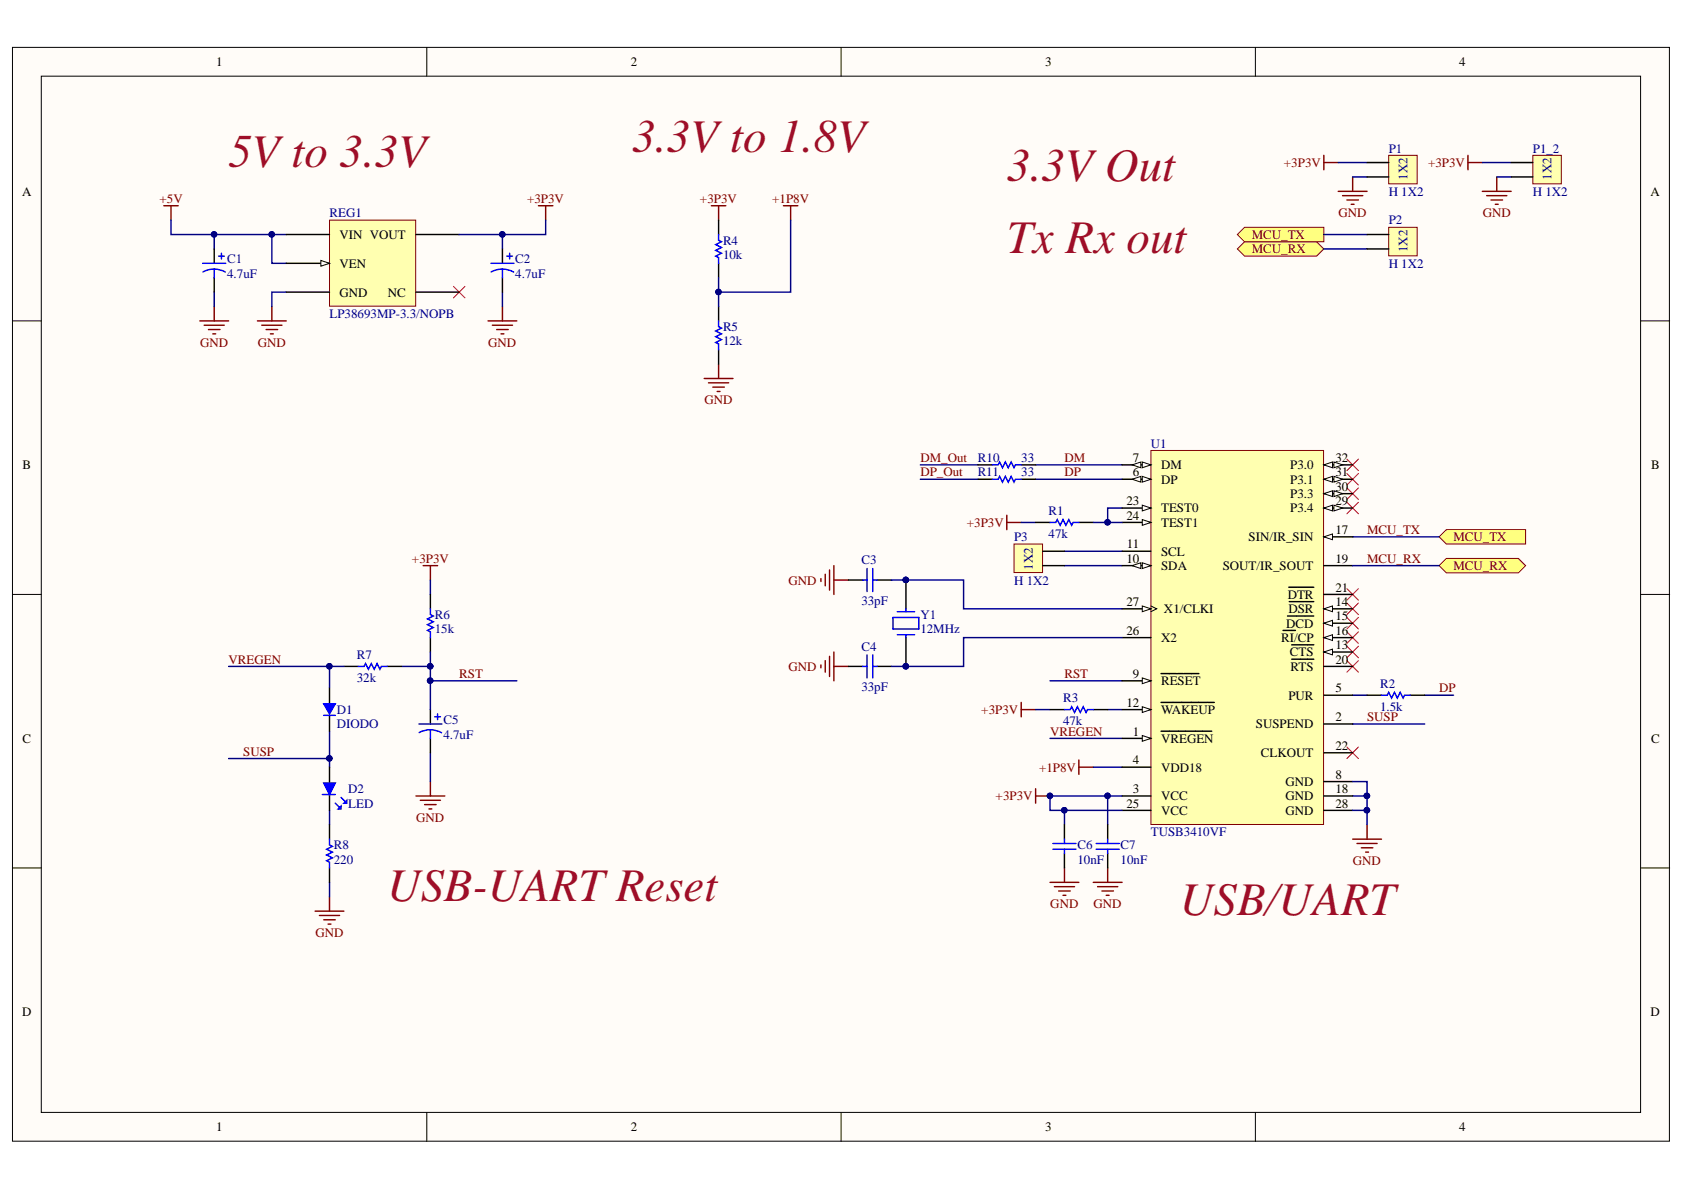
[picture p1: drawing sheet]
<svg xmlns="http://www.w3.org/2000/svg" width="297mm" height="210mm" viewBox="0 0 297 210" stroke-linecap="round" stroke-linejoin="round" font-family="sans-serif">
<defs><g id="words">
<g font-size="8.2" fill="#9e0e29">
<text x="40.3" y="29.4">5Vto 3.3V</text>
<text x="111.5" y="26.9">3.3V to 1.8V</text>
<text x="177.6" y="32">3.3V Out</text>
<text x="177.6" y="44.7">Tx Rx out</text>
<text x="68.3" y="158.9">USB-UART Reset</text>
<text x="208.1" y="161.5">USB/UART</text>
</g>
<g font-size="2.3">
<text x="38.2" y="11.7">1</text>
<text x="111.2" y="11.7">2</text>
<text x="184.3" y="11.7">3</text>
<text x="257.4" y="11.7">4</text>
<text x="3.9" y="34.5">A</text>
<text x="291.1" y="34.5">A</text>
<text x="59.9" y="47.2">VEN</text>
<text x="59.9" y="42.1">VIN VOUT</text>
<text x="59.9" y="52.3">GND</text>
<text x="68.4" y="52.3">NC</text>
<text x="4" y="82.8">B</text>
<text x="199.8" y="81.5">7</text>
<text x="204.8" y="82.8">DM</text>
<text x="227.6" y="82.8">P3.0</text>
<text x="235.6" y="81.5">32</text>
<text x="291.2" y="82.8">B</text>
<text x="198.7" y="89.1">23</text>
<text x="199.8" y="84">6</text>
<text x="204.8" y="85.3">DP</text>
<text x="227.6" y="87.9">P3.3</text>
<text x="227.6" y="85.3">P3.1</text>
<text x="235.6" y="89.1">29</text>
<text x="235.6" y="86.6">30</text>
<text x="235.6" y="84">31</text>
<text x="198.7" y="91.7">24</text>
<text x="204.8" y="90.4">TEST0</text>
<text x="204.8" y="92.9">TEST1</text>
<text x="220.2" y="95.5">SIN/IR_SIN</text>
<text x="227.6" y="90.4">P3.4</text>
<text x="235.6" y="94.2">17</text>
<text x="198.7" y="99.3">10</text>
<text x="198.8" y="96.7">11</text>
<text x="204.8" y="100.5">SDA</text>
<text x="204.8" y="98">SCL</text>
<text x="215.7" y="100.5">SOUT/IR_SOUT</text>
<text x="235.6" y="99.3">19</text>
<text x="198.7" y="106.9">27</text>
<text x="227.1" y="105.6">DTR</text>
<text x="235.6" y="106.9">14</text>
<text x="235.6" y="104.4">21</text>
<text x="198.7" y="112">26</text>
<text x="204.8" y="113.2">X2</text>
<text x="205.3" y="108.2">X1/CLKI</text>
<text x="226" y="113.2">RI/CP</text>
<text x="226.9" y="110.7">DCD</text>
<text x="227.3" y="108.2">DSR</text>
<text x="235.6" y="109.4">15</text>
<text x="235.6" y="112">16</text>
<text x="199.8" y="119.6">9</text>
<text x="227.5" y="115.8">CTS</text>
<text x="227.6" y="118.3">RTS</text>
<text x="235.6" y="114.5">13</text>
<text x="235.6" y="117">20</text>
<text x="198.7" y="124.7">12</text>
<text x="204.8" y="120.9">RESET</text>
<text x="204.8" y="125.9">WAKEUP</text>
<text x="227.3" y="123.4">PUR</text>
<text x="235.6" y="122.1">5</text>
<text x="4" y="131">C</text>
<text x="199.8" y="129.8">1</text>
<text x="204.8" y="131">VREGEN</text>
<text x="221.5" y="128.5">SUSPEND</text>
<text x="235.6" y="127.2">2</text>
<text x="291.2" y="131">C</text>
<text x="199.8" y="134.8">4</text>
<text x="204.8" y="136.1">VDD18</text>
<text x="222.4" y="133.6">CLKOUT</text>
<text x="235.6" y="137.4">8</text>
<text x="235.6" y="132.3">22</text>
<text x="198.7" y="142.4">25</text>
<text x="199.8" y="139.9">3</text>
<text x="204.8" y="141.2">VCC</text>
<text x="204.8" y="143.7">VCC</text>
<text x="226.8" y="138.6">GND</text>
<text x="226.8" y="141.2">GND</text>
<text x="226.8" y="143.7">GND</text>
<text x="235.6" y="139.9">18</text>
<text x="235.6" y="142.4">28</text>
<text x="3.9" y="179.2">D</text>
<text x="291.1" y="179.2">D</text>
<text x="38.2" y="199.6">1</text>
<text x="111.2" y="199.6">2</text>
<text x="184.3" y="199.6">3</text>
<text x="257.4" y="199.6">4</text>
</g>
<g font-size="2.3" fill="#800000">
<text x="226.5" y="29.5">+3P3V</text>
<text x="251.9" y="29.5">+3P3V</text>
<text x="28.1" y="35.8">+5V</text>
<text x="93" y="35.8">+3P3V</text>
<text x="123.5" y="35.8">+3P3V</text>
<text x="136.2" y="35.8">+1P8V</text>
<text x="236.1" y="38.3">GND</text>
<text x="261.5" y="38.3">GND</text>
<text x="220.8" y="44.7">MCU_RX</text>
<text x="220.8" y="42.1">MCU_TX</text>
<text x="35.3" y="61.2">GND</text>
<text x="45.5" y="61.2">GND</text>
<text x="86.1" y="61.2">GND</text>
<text x="124.3" y="71.3">GND</text>
<text x="162.3" y="81.5">DM_Out</text>
<text x="187.8" y="81.5">DM</text>
<text x="162.3" y="84">DP_Out</text>
<text x="187.8" y="84">DP</text>
<text x="170.5" y="92.9">+3P3V</text>
<text x="241.1" y="94.2">MCU_TX</text>
<text x="256.4" y="95.5">MCU_TX</text>
<text x="72.7" y="99.3">+3P3V</text>
<text x="241.1" y="99.3">MCU_RX</text>
<text x="256.4" y="100.5">MCU_RX</text>
<text x="139.1" y="103.1">GND</text>
<text x="40.3" y="117">VREGEN</text>
<text x="81" y="119.6">RST</text>
<text x="139.1" y="118.3">GND</text>
<text x="187.8" y="119.6">RST</text>
<text x="173.1" y="125.9">+3P3V</text>
<text x="253.8" y="122.1">DP</text>
<text x="185.2" y="129.8">VREGEN</text>
<text x="241.1" y="127.2">SUSP</text>
<text x="42.9" y="133.3">SUSP</text>
<text x="183.3" y="136.1">+1P8V</text>
<text x="175.6" y="141.2">+3P3V</text>
<text x="73.4" y="145">GND</text>
<text x="238.6" y="152.6">GND</text>
<text x="185.3" y="160.2">GND</text>
<text x="192.9" y="160.2">GND</text>
<text x="55.6" y="165.3">GND</text>
</g>
<g font-size="2.3" fill="#000080">
<text x="244.9" y="26.9">P1</text>
<text x="270.4" y="26.9">P1_2</text>
<text x="244.9" y="34.5">H 1X2</text>
<text x="248.2" y="31.7" transform="rotate(-90 248.2 31.7)">1X2</text>
<text x="270.4" y="34.5">H 1X2</text>
<text x="273.7" y="31.7" transform="rotate(-90 273.7 31.7)">1X2</text>
<text x="58.1" y="38.3">REG1</text>
<text x="244.9" y="39.6">P2</text>
<text x="40.1" y="46.4">C1</text>
<text x="90.9" y="46.4">C2</text>
<text x="127.5" y="43.1">R4</text>
<text x="127.5" y="45.7">10k</text>
<text x="244.9" y="47.2">H 1X2</text>
<text x="248.2" y="44.5" transform="rotate(-90 248.2 44.5)">1X2</text>
<text x="40.1" y="49">4.7uF</text>
<text x="90.9" y="49">4.7uF</text>
<text x="58.1" y="56.1">LP38693MP-3.3/NOPB</text>
<text x="127.5" y="58.4">R5</text>
<text x="127.5" y="60.9">12k</text>
<text x="172.5" y="81.5">R10</text>
<text x="180.1" y="81.5">33</text>
<text x="203" y="79">U1</text>
<text x="172.5" y="84">R11</text>
<text x="180.1" y="84">33</text>
<text x="178.9" y="95.5">P3</text>
<text x="185" y="90.9">R1</text>
<text x="185" y="95">47k</text>
<text x="151.9" y="99.5">C3</text>
<text x="182.2" y="100.5" transform="rotate(-90 182.2 100.5)">1X2</text>
<text x="151.9" y="106.7">33pF</text>
<text x="178.9" y="103.1">H 1X2</text>
<text x="76.7" y="109.2">R6</text>
<text x="76.7" y="111.7">15k</text>
<text x="162.3" y="109.2">Y1</text>
<text x="162.3" y="111.7">12MHz</text>
<text x="62.9" y="116.3">R7</text>
<text x="151.9" y="114.8">C4</text>
<text x="59.4" y="125.9">D1</text>
<text x="62.9" y="120.3">32k</text>
<text x="151.9" y="121.9">33pF</text>
<text x="187.5" y="123.9">R3</text>
<text x="243.4" y="121.4">R2</text>
<text x="243.4" y="125.4">1.5k</text>
<text x="59.4" y="128.5">DIODO</text>
<text x="78.2" y="127.7">C5</text>
<text x="78.2" y="130.3">4.7uF</text>
<text x="187.5" y="128">47k</text>
<text x="61.4" y="139.9">D2</text>
<text x="61.4" y="142.4">LED</text>
<text x="58.9" y="149.8">R8</text>
<text x="190" y="149.8">C6</text>
<text x="197.7" y="149.8">C7</text>
<text x="203" y="147.5">TUSB3410VF</text>
<text x="58.9" y="152.3">220</text>
<text x="190" y="152.3">10nF</text>
<text x="197.7" y="152.3">10nF</text>
</g>
</g></defs>
<g fill="#fffcf8" stroke="#000" stroke-width=".18">
<path d="M2.2 8.4h292.3v192.9h-292.3z"/>
<path d="M7.3 13.4h282.1v182.8h-282.1z"/>
</g>
<path d="M75.3 8.4v5M148.4 8.4v5M221.4 8.4v5M2.2 56.6h5.1M289.4 56.6h5.1M2.2 104.9h5.1M289.4 104.9h5.1M2.2 153.1h5.1M289.4 153.1h5.1M75.3 196.3v5M148.4 196.3v5M221.4 196.3v5" fill="none" stroke="#000" stroke-width=".18"/>
<g fill="none" stroke="#800000" stroke-width=".25">
<path d="M28.9 36.3h2.5M30.2 36.3v2.5M95 36.3h2.5M96.2 36.3v2.5M125.5 36.3h2.5M126.8 36.3v2.5M138.2 36.3h2.5M139.5 36.3v2.5M35.2 56.6h5.1M36 57.4h3.6M36.8 58.1h2M37.5 58.9h.5"/>
<path d="M37.8 54.1v2.5M45.4 56.6h5.1M46.2 57.4h3.5M46.9 58.1h2.1M47.7 58.9h.5M48 54.1v2.5M86.1 56.6h5.1M86.8 57.4h3.6M87.6 58.1h2M88.4 58.9h.5M88.6 54.1v2.5M124.2 66.8h5.1"/>
<path d="M125 67.5h3.5M125.7 68.3h2.1M126.5 69h.5M126.8 64.2v2.6M74.6 99.8h2.6M75.9 99.8v2.5M147.1 99.8v5.1M177.6 90.9v2.5M177.6 92.2h2.5M144.8 102.1v.5M144.8 117.3v.5M145.6 101.3v2"/>
<path d="M145.6 116.5v2.1M146.3 100.5v3.6M146.3 115.8v3.5M147.1 115v5.1M147.1 102.3h2.5M147.1 117.5h2.5M75.9 137.9v2.5M180.1 123.9v2.5M180.1 125.2h2.6M182.7 139.1v2.6M190.3 134.1v2.5M190.3 135.3h2.5"/>
<path d="M58.1 158.2v2.5M73.4 140.4h5.1M74.1 141.2h3.6M74.9 141.9h2M75.7 142.7h.5M182.7 140.4h2.5M185.2 155.6h5.1M186 156.4h3.5M186.7 157.2h2.1M187.5 157.9h.5M187.8 153.1v2.5M192.8 155.6h5.1"/>
<path d="M193.6 156.4h3.6M194.4 157.2h2M195.1 157.9h.5M195.4 153.1v2.5M238.6 148h5.1M239.4 148.8h3.5M240.1 149.5h2.1M240.9 150.3h.5M241.1 145.5v2.5M55.6 160.7h5.1M56.3 161.5h3.6M57.1 162.2h2"/>
<path d="M57.9 163h.5"/>
</g>
<circle cx="185.2" cy="140.4" r=".48" fill="#000080" stroke="#000080" stroke-width=".18"/>
<g fill="none" stroke="#f00" stroke-width=".18">
<path d="M80 50.5l2 2M82 50.5l-2 2M237.6 116.5l2 2.1M237.6 111.5l2 2M237.6 114l2 2M237.6 108.9l2 2M237.6 106.4l2 2M237.6 103.8l2 2.1M239.6 116.5l-2 2.1M239.6 111.5l-2 2M239.6 114l-2 2M239.6 108.9l-2 2"/>
<path d="M239.6 106.4l-2 2M239.6 103.8l-2 2.1"/>
</g>
<g fill="#ffff80" stroke="#800000" stroke-width=".18">
<path d="M253.8 99.8l1.3-1.3h12.7l1.3 1.3-1.3 1.2h-12.7z" fill-rule="evenodd"/>
<path d="M253.8 94.7l1.3-1.3h14v2.6h-14z" fill-rule="evenodd"/>
</g>
<path d="M237.6 131.8l2 2M239.6 131.8l-2 2" fill="none" stroke="#f00" stroke-width=".18"/>
<g fill="#ffff80" stroke="#800000" stroke-width=".18">
<path d="M218.3 43.9l1.2-1.3h12.7l1.3 1.3-1.3 1.3h-12.7z" fill-rule="evenodd"/>
<path d="M218.3 41.4l1.2-1.3h14v2.5h-14z" fill-rule="evenodd"/>
</g>
<g fill="none" stroke="#800000" stroke-width=".25">
<path d="M233.5 27.4v2.5M233.5 28.7h2.6M236.1 33.8h5M236.8 34.5h3.6M237.6 35.3h2M238.3 36h.5M238.6 31.2v2.6M258.9 28.7h2.6M258.9 27.4v2.5M261.5 33.8h5.1M262.2 34.5h3.6M263 35.3h2"/>
<path d="M263.8 36h.5M264 31.2v2.6"/>
</g>
<path d="M237.6 88.6l2 2M237.6 86.1l2 2M237.6 83.5l2 2.1M237.6 81l2 2M239.6 88.6l-2 2M239.6 86.1l-2 2M239.6 83.5l-2 2.1M239.6 81l-2 2" fill="none" stroke="#f00" stroke-width=".18"/>
<g fill="none" stroke="#000080" stroke-width=".25">
<path d="M30.2 38.8v2.6h17.8M139.5 38.8v12.7h-12.7M236.1 28.7h5M238.6 31.2h2.5M261.5 28.7h5.1M264 31.2h2.6M37.8 41.4v2.5M37.8 51.5v2.6M50.5 51.5h-2.5v2.6M50.5 41.4h-2.5v5h2.5M88.6 41.4v2.5M88.6 51.5v2.6"/>
<path d="M233.5 43.9h7.6M233.5 41.4h7.6M162.3 82h10.2M162.3 84.5h10.2M180.1 92.2h2.6M182.7 82h15.2M182.7 84.5h15.2M187.8 99.8h10.1M187.8 97.2h10.1M197.9 89.6h-2.5v2.6M238.6 94.7h15.2M58.1 117.5v3.9"/>
<path d="M70.8 117.5h5.1M75.9 102.3v2.6M58.1 129v4.8h-17.8M58.1 133.8v1.5M75.9 120.1h15.3M75.9 132.8v5.1M182.7 125.2h2.5M185.2 120.1h12.7M185.2 130.2h12.7M192.8 135.3h5.1M195.4 125.2h2.5M238.6 127.7h12.7"/>
<path d="M238.6 122.6h2.5M251.3 122.6h5.1M58.1 142.9v2.6M58.1 155.6v2.6M187.8 142.9v2.6M197.9 140.4h-2.5v5.1M238.6 140.4h2.5M241.1 142.9v2.6"/>
</g>
<g fill="#000080" stroke="#000080" stroke-width=".18">
<circle cx="241.1" cy="140.4" r=".49"/>
<circle cx="241.1" cy="142.9" r=".49"/>
<circle cx="195.4" cy="92.1" r=".48"/>
<circle cx="58.1" cy="133.8" r=".48"/>
<circle cx="58.1" cy="117.5" r=".48"/>
<circle cx="75.9" cy="117.5" r=".49"/>
<circle cx="47.9" cy="41.3" r=".48"/>
<circle cx="37.8" cy="41.3" r=".48"/>
<circle cx="88.6" cy="41.3" r=".48"/>
<circle cx="126.7" cy="51.5" r=".48"/>
<circle cx="187.7" cy="142.9" r=".48"/>
<circle cx="195.4" cy="140.4" r=".48"/>
<circle cx="75.9" cy="120.1" r=".49"/>
</g>
<path d="M58.1 38.8h15.2v15.2h-15.2z" fill="#ffffb0" stroke="#800000" stroke-width=".18"/>
<path d="M50.5 46.4h7.6" fill="none" stroke="#000" stroke-width=".25"/>
<path d="M56.6 45.9l1.5 .5-1.5 .6z" fill="#fffcf8"/>
<path d="M56.6 45.9l1.5 .5-1.5 .6z" fill="none" stroke="#000" stroke-width=".18"/>
<g fill="none" stroke="#000" stroke-width=".25">
<path d="M126.8 38.8v2.6M37.8 43.9v2.5M37.8 49v2.5M50.5 51.5h7.6M50.5 41.4h7.6M73.4 51.5h7.6M73.4 41.4h7.6M88.6 43.9v2.5M88.6 49v2.5M126.8 46.4v2.6M126.8 54.1v2.5M126.8 61.7v2.5"/>
<path d="M172.5 84.5h2.5M172.5 82h2.5M180.1 84.5h2.6M180.1 82h2.6M182.7 92.2h2.5M190.3 92.2h2.5M60.7 117.5h2.5M68.3 117.5h2.5M75.9 104.9v2.5M75.9 112.5v2.5M185.2 125.2h2.6M192.8 125.2h2.6"/>
<path d="M241.1 122.6h2.6M248.8 122.6h2.5M58.1 145.5v2.5M58.1 153.1v2.5"/>
</g>
<path d="M96.2 38.8v2.6h-15.2M40.3 117.5h20.4" fill="none" stroke="#000080" stroke-width=".25"/>
<g fill="#000080" stroke="#000080" stroke-width=".18">
<circle cx="88.6" cy="41.3" r=".48"/>
<circle cx="58.1" cy="117.5" r=".48"/>
</g>
<g fill="none" stroke="#00f" stroke-width=".25">
<path d="M35.8 46.4h4M37.8 47.5l1.2 .2 .8 .3M37.8 47.5l-1.2 .1-.8 .4M37.8 47.5v1.5M38.5 45.2h1.1M39.1 44.7v1M86.6 46.4h4.1M88.6 47.5l1.2 .2 .8 .3M88.6 47.5l-1.2 .1-.8 .4M88.6 47.5v1.5M89.4 45.2h1M89.9 44.7v1"/>
<path d="M126.8 41.4v1l.5 .2-1.1 .5 1.1 .6-1.1 .5 1.1 .5-1.1 .5 .6 .2v1M126.8 56.6v1l.5 .3-1.1 .5 1.1 .5-1.1 .5 1.1 .5-1.1 .5 .6 .3v1M175 84.5h1.1l.2-.5 .5 1 .5-1 .5 1 .6-1 .5 1 .2-.5h1M175 82h1.1l.2-.5 .5 1 .5-1 .5 1 .6-1 .5 1 .2-.5h1M185.2 92.2h1l.3-.6 .5 1.1 .5-1.1 .5 1.1 .5-1.1 .5 1.1 .3-.5h1M63.2 117.5h1l.3-.5 .5 1.1 .5-1.1 .5 1.1 .5-1.1 .5 1.1 .3-.6h1M75.9 107.4v1l.5 .3-1 .5 1 .5-1 .5 1 .5-1 .5 .5 .3v1M187.8 125.2h1l.2-.5 .5 1 .5-1 .6 1 .5-1 .5 1 .2-.5h1M243.7 122.6h1l.2-.5 .6 1 .5-1 .5 1 .5-1 .5 1 .2-.5h1.1M58.1 148v1l.5 .3-1 .5 1 .5-1 .5 1 .5-1 .5 .5 .3v1"/>
</g>
<path d="M203 79.5h30.5v65.9h-30.5z" fill="#ffffb0" stroke="#800000" stroke-width=".18"/>
<path d="M197.9 130.2h5.1" fill="none" stroke="#000" stroke-width=".25"/>
<path d="M201.5 129.7l1.5 .5-1.5 .6z" fill="#fffcf8"/>
<path d="M201.5 129.7l1.5 .5-1.5 .6z" fill="none" stroke="#000" stroke-width=".18"/>
<path d="M197.9 84.5h5.1M197.9 135.3h5.1M204.8 129h1.5M206.4 129h7.3M233.5 127.7h5.1M233.5 122.6h5.1M197.9 140.4h5.1" fill="none" stroke="#000" stroke-width=".25"/>
<path d="M201.5 84l1.5 .5-1.5 .5z" fill="#fffcf8"/>
<path d="M201.5 84l1.5 .5-1.5 .5z" fill="none" stroke="#000" stroke-width=".18"/>
<path d="M199.7 84.5l1.5-.5v1z" fill="#fffcf8"/>
<path d="M199.7 84.5l1.5-.5v1z" fill="none" stroke="#000" stroke-width=".18"/>
<path d="M197.9 82h5.1" fill="none" stroke="#000" stroke-width=".25"/>
<path d="M201.5 81.5l1.5 .5-1.5 .5z" fill="#fffcf8"/>
<path d="M201.5 81.5l1.5 .5-1.5 .5z" fill="none" stroke="#000" stroke-width=".18"/>
<path d="M199.7 82l1.5-.5v1z" fill="#fffcf8"/>
<path d="M199.7 82l1.5-.5v1z" fill="none" stroke="#000" stroke-width=".18"/>
<path d="M197.9 120.1h5.1M233.5 137.9h5.1" fill="none" stroke="#000" stroke-width=".25"/>
<path d="M201.5 119.6l1.5 .5-1.5 .5z" fill="#fffcf8"/>
<path d="M201.5 119.6l1.5 .5-1.5 .5z" fill="none" stroke="#000" stroke-width=".18"/>
<path d="M197.9 99.8h5.1M204.8 118.8h2.8M207.6 118.8h1.1M208.9 118.8h2.6" fill="none" stroke="#000" stroke-width=".25"/>
<path d="M201.5 99.3l1.5 .5-1.5 .5z" fill="#fffcf8"/>
<path d="M201.5 99.3l1.5 .5-1.5 .5z" fill="none" stroke="#000" stroke-width=".18"/>
<path d="M199.7 99.8l1.5-.5v1z" fill="#fffcf8"/>
<path d="M199.7 99.8l1.5-.5v1z" fill="none" stroke="#000" stroke-width=".18"/>
<path d="M197.9 97.2h5.1M197.9 125.2h5.1" fill="none" stroke="#000" stroke-width=".25"/>
<path d="M201.5 124.7l1.5 .5-1.5 .5z" fill="#fffcf8"/>
<path d="M201.5 124.7l1.5 .5-1.5 .5z" fill="none" stroke="#000" stroke-width=".18"/>
<path d="M233.5 115h5.1M204.8 123.9h8.2M213 123.9h1.2" fill="none" stroke="#000" stroke-width=".25"/>
<path d="M233.5 115l1.5-.5v1z" fill="#fffcf8"/>
<path d="M233.5 115l1.5-.5v1z" fill="none" stroke="#000" stroke-width=".18"/>
<path d="M227.8 113.7h1.4M229.3 113.7h1.3M230.6 113.7h1.1M233.5 107.4h5.1" fill="none" stroke="#000" stroke-width=".25"/>
<path d="M233.5 107.4l1.5-.5v1z" fill="#fffcf8"/>
<path d="M233.5 107.4l1.5-.5v1z" fill="none" stroke="#000" stroke-width=".18"/>
<path d="M227.4 106.1h1.5M229 106.1h1.1M230.3 106.1h1.4M233.5 109.9h5.1" fill="none" stroke="#000" stroke-width=".25"/>
<path d="M233.5 109.9l1.5-.5v1z" fill="#fffcf8"/>
<path d="M233.5 109.9l1.5-.5v1z" fill="none" stroke="#000" stroke-width=".18"/>
<path d="M227.1 108.7h1.5M228.7 108.7h1.4M230.2 108.7h1.5M233.5 112.5h5.1" fill="none" stroke="#000" stroke-width=".25"/>
<path d="M233.5 112.5l1.5-.5v1z" fill="#fffcf8"/>
<path d="M233.5 112.5l1.5-.5v1z" fill="none" stroke="#000" stroke-width=".18"/>
<path d="M233.5 94.7h5.1M226.3 111.2h2.2" fill="none" stroke="#000" stroke-width=".25"/>
<path d="M233.5 94.7l1.5-.5v1z" fill="#fffcf8"/>
<path d="M233.5 94.7l1.5-.5v1z" fill="none" stroke="#000" stroke-width=".18"/>
<path d="M197.9 89.6h5.1M233.5 99.8h5.1M227.3 103.6h1.6M227.8 116.3h2.8M228.9 103.6h1.3M230.3 103.6h1.4M230.6 116.3h1.1M233.5 117.5h5.1M233.5 104.9h5.1M233.5 132.8h5.1M233.5 140.4h5.1" fill="none" stroke="#000" stroke-width=".25"/>
<path d="M201.5 89.1l1.5 .5-1.5 .5z" fill="#fffcf8"/>
<path d="M201.5 89.1l1.5 .5-1.5 .5z" fill="none" stroke="#000" stroke-width=".18"/>
<path d="M197.9 92.2h5.1" fill="none" stroke="#000" stroke-width=".25"/>
<path d="M201.5 91.6l1.5 .6-1.5 .5z" fill="#fffcf8"/>
<path d="M201.5 91.6l1.5 .6-1.5 .5zM203 106.9l1 .5-1 .5" fill="none" stroke="#000" stroke-width=".18"/>
<path d="M197.9 112.5h5.1M197.9 107.4h5.1M197.9 142.9h5.1" fill="none" stroke="#000" stroke-width=".25"/>
<path d="M201.5 106.9l1.5 .5-1.5 .5z" fill="#fffcf8"/>
<path d="M201.5 106.9l1.5 .5-1.5 .5z" fill="none" stroke="#000" stroke-width=".18"/>
<path d="M233.5 89.6h5.1M233.5 142.9h5.1" fill="none" stroke="#000" stroke-width=".25"/>
<path d="M233.5 89.6l1.5-.5v1z" fill="#fffcf8"/>
<path d="M233.5 89.6l1.5-.5v1z" fill="none" stroke="#000" stroke-width=".18"/>
<path d="M235.3 89.1l1.5 .5-1.5 .5z" fill="#fffcf8"/>
<path d="M235.3 89.1l1.5 .5-1.5 .5z" fill="none" stroke="#000" stroke-width=".18"/>
<path d="M233.5 87.1h5.1" fill="none" stroke="#000" stroke-width=".25"/>
<path d="M233.5 87.1l1.5-.5v1z" fill="#fffcf8"/>
<path d="M233.5 87.1l1.5-.5v1z" fill="none" stroke="#000" stroke-width=".18"/>
<path d="M235.3 86.6l1.5 .5-1.5 .5z" fill="#fffcf8"/>
<path d="M235.3 86.6l1.5 .5-1.5 .5z" fill="none" stroke="#000" stroke-width=".18"/>
<path d="M233.5 84.5h5.1" fill="none" stroke="#000" stroke-width=".25"/>
<path d="M233.5 84.5l1.5-.5v1z" fill="#fffcf8"/>
<path d="M233.5 84.5l1.5-.5v1z" fill="none" stroke="#000" stroke-width=".18"/>
<path d="M235.3 84l1.5 .5-1.5 .5z" fill="#fffcf8"/>
<path d="M235.3 84l1.5 .5-1.5 .5z" fill="none" stroke="#000" stroke-width=".18"/>
<path d="M233.5 82h5.1" fill="none" stroke="#000" stroke-width=".25"/>
<path d="M233.5 82l1.5-.5v1z" fill="#fffcf8"/>
<path d="M233.5 82l1.5-.5v1z" fill="none" stroke="#000" stroke-width=".18"/>
<path d="M235.3 81.5l1.5 .5-1.5 .5z" fill="#fffcf8"/>
<path d="M235.3 81.5l1.5 .5-1.5 .5z" fill="none" stroke="#000" stroke-width=".18"/>
<path d="M238.6 99.8h15.2M238.6 137.9h2.5v5h-2.5M195.4 140.4h-10.2v2.5h12.7" fill="none" stroke="#000080" stroke-width=".25"/>
<g fill="#000080" stroke="#000080" stroke-width=".18">
<circle cx="187.7" cy="142.9" r=".48"/>
<circle cx="185.2" cy="140.4" r=".48"/>
<circle cx="195.4" cy="140.4" r=".48"/>
<circle cx="241.1" cy="140.4" r=".49"/>
<circle cx="241.1" cy="142.9" r=".49"/>
<circle cx="159.8" cy="117.5" r=".48"/>
<circle cx="159.8" cy="102.3" r=".48"/>
</g>
<path d="M149.6 102.3h2.6M149.6 117.5h2.6M154.7 102.3h2.6M154.7 117.5h2.6M159.8 102.3v5.1M159.8 112.5v5M75.9 125.2v2.5M75.9 130.2v2.6M187.8 145.5v2.5M187.8 150.6v2.5M195.4 145.5v2.5M195.4 150.6v2.5" fill="none" stroke="#000" stroke-width=".25"/>
<g fill="none" stroke="#00f" stroke-width=".25">
<path d="M152.2 102.3h.7M152.2 117.5h.7M152.9 100.3v4M152.9 115.5v4.1M153.9 100.3v4M153.9 115.5v4.1M153.9 102.3h.8M153.9 117.5h.8M157.5 108.9h4.6v2h-4.6zM158.3 107.9h3M158.3 112h3M159.8 107.4v.5"/>
<path d="M159.8 112v.5M73.9 127.7h4M75.9 128.7l.8 .1 1.2 .5M75.9 128.7l-1.2 .2-.8 .3M75.9 128.7v1.5M76.7 126.4h1M77.2 125.9v1M185.7 148.8h4.1M185.7 149.8h4.1M187.8 148v.8M187.8 149.8v.8M193.3 148.8h4.1"/>
<path d="M193.3 149.8h4.1M195.4 148v.8M195.4 149.8v.8"/>
</g>
<path d="M178.9 96h5v5h-5z" fill="#ffffb0" stroke="#800000" stroke-width=".18"/>
<path d="M183.9 97.2h3.9M183.9 99.8h3.9" fill="none" stroke="#000" stroke-width=".25"/>
<path d="M244.9 27.4h5.1v5h-5.1z" fill="#ffffb0" stroke="#800000" stroke-width=".18"/>
<path d="M241.1 31.2h3.8M241.1 28.7h3.8" fill="none" stroke="#000" stroke-width=".25"/>
<path d="M244.9 40.1h5.1v5h-5.1z" fill="#ffffb0" stroke="#800000" stroke-width=".18"/>
<path d="M241.1 43.9h3.8M241.1 41.4h3.8" fill="none" stroke="#000" stroke-width=".25"/>
<path d="M270.4 27.4h5v5h-5z" fill="#ffffb0" stroke="#800000" stroke-width=".18"/>
<path d="M266.6 31.2h3.8M266.6 28.7h3.8M58.1 121.4v2.7M58.1 126.2v2.8" fill="none" stroke="#000" stroke-width=".25"/>
<path d="M57.1 124.1h2l-1 1.8z" fill="#00f"/>
<path d="M57.1 124.1h2l-1 1.8zM57.1 126.2h2M59.1 141.7l.8 .7M60.2 140.7l.7 .7" fill="none" stroke="#00f" stroke-width=".25"/>
<path d="M59.6 142.7l.6-.5v.5z" fill="#00f"/>
<path d="M59.6 142.7l.6-.5v.5z" fill="none" stroke="#00f" stroke-width=".25"/>
<path d="M60.7 141.7l.5-.5v.5z" fill="#00f"/>
<path d="M60.7 141.7l.5-.5v.5z" fill="none" stroke="#00f" stroke-width=".25"/>
<path d="M58.1 135.3v2.8M58.1 140.1v2.8" fill="none" stroke="#000" stroke-width=".25"/>
<path d="M57.1 138.1h2l-1 2z" fill="#00f"/>
<path d="M57.1 138.1h2l-1 2zM56.8 140.1h2.3" fill="none" stroke="#00f" stroke-width=".25"/>
<path d="M126.8 49v5.1M192.8 92.2h5.1M75.9 115v10.2M157.3 102.3h12.7v5.1h27.9M197.9 112.5h-27.9v5h-12.7" fill="none" stroke="#000080" stroke-width=".25"/>
<g fill="#000080" stroke="#000080" stroke-width=".18">
<circle cx="159.8" cy="102.3" r=".48"/>
<circle cx="159.8" cy="117.5" r=".48"/>
<circle cx="195.4" cy="92.1" r=".48"/>
<circle cx="75.9" cy="120.1" r=".49"/>
<circle cx="75.9" cy="117.5" r=".49"/>
<circle cx="126.7" cy="51.5" r=".48"/>
</g>
<use href="#words"/>
</svg>
